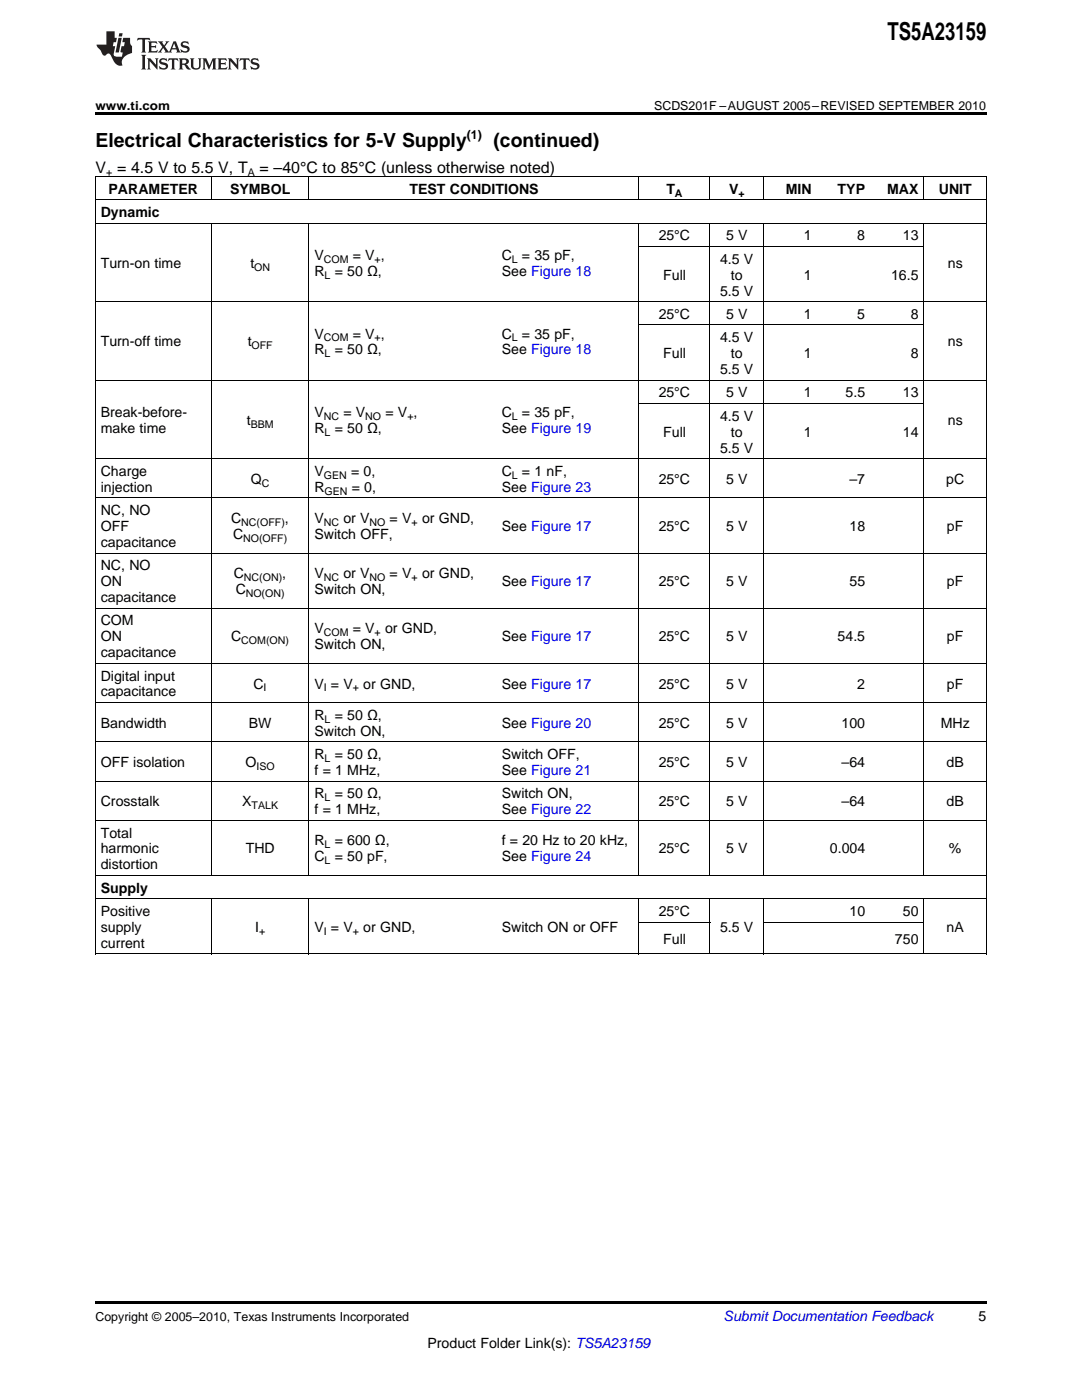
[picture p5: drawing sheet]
<svg xmlns="http://www.w3.org/2000/svg" width="216mm" height="279mm" viewBox="0 0 216 279" stroke-linecap="round" stroke-linejoin="round" font-family="sans-serif">
<defs><g id="words">
<text font-size="4.9" x="177.1" y="7.9">TS5A23159</text>
<g font-size="3.9">
<text x="19" y="29.3">Electrical Characteristics for 5-V Supply</text>
<text x="98.5" y="29.3">(continued)</text>
</g>
<g font-size="3.2">
<text x="19" y="34.4">V = 4.5 V to 5.5 V, T</text>
<text x="51.8" y="34.4">= –40°C to 85°C (unless otherwise noted)</text>
</g>
<g font-size="2.8">
<text x="21.7" y="38.7">PARAMETER</text>
<text x="45.9" y="38.7">SYMBOL</text>
<text x="81.7" y="38.7">TEST CONDITIONS</text>
<text x="133" y="38.7">T</text>
<text x="145.5" y="38.7">V</text>
<text x="156.8" y="38.7">MIN</text>
<text x="167.1" y="38.7">TYP</text>
<text x="177" y="38.7">MAX</text>
<text x="187.3" y="38.7">UNIT</text>
<text x="20.1" y="43.3">Dynamic</text>
<text x="131.4" y="48">25°C</text>
<text x="144.9" y="48">5 V</text>
<text x="160.4" y="48">1</text>
<text x="171.1" y="48">8</text>
<text x="180.2" y="48">13</text>
<text x="20.1" y="53.5">Turn-on time</text>
<text x="50" y="53.5">t</text>
<text x="62.8" y="51.9">V</text>
<text x="70.4" y="51.9">= V ,</text>
<text x="100.1" y="51.9">C</text>
<text x="104.1" y="51.9">= 35 pF,</text>
<text x="143.7" y="52.6">4.5 V</text>
<text x="189.1" y="53.5">ns</text>
<text x="62.8" y="55.1">R</text>
<text x="66.8" y="55.1">= 50 Ω,</text>
<text x="100.1" y="55.1">See Figure 18</text>
<text x="132.3" y="55.8">Full</text>
<text x="143.7" y="59">5.5 V</text>
<text x="145.8" y="55.8">to</text>
<text x="160.4" y="55.8">1</text>
<text x="177.8" y="55.8">16.5</text>
<text x="131.4" y="63.6">25°C</text>
<text x="144.9" y="63.6">5 V</text>
<text x="160.4" y="63.6">1</text>
<text x="171.1" y="63.6">5</text>
<text x="181.7" y="63.6">8</text>
<text x="20.1" y="69.1">Turn-off time</text>
<text x="49.4" y="69.1">t</text>
<text x="62.8" y="67.6">V</text>
<text x="62.8" y="70.7">R</text>
<text x="66.8" y="70.7">= 50 Ω,</text>
<text x="70.4" y="67.6">= V ,</text>
<text x="100.1" y="67.6">C</text>
<text x="100.1" y="70.7">See Figure 18</text>
<text x="104.1" y="67.6">= 35 pF,</text>
<text x="132.3" y="71.5">Full</text>
<text x="143.7" y="68.3">4.5 V</text>
<text x="145.8" y="71.5">to</text>
<text x="160.4" y="71.5">1</text>
<text x="181.7" y="71.5">8</text>
<text x="189.1" y="69.1">ns</text>
<text x="143.7" y="74.6">5.5 V</text>
<text x="20.1" y="83.2">Break-before-</text>
<text x="62.8" y="83.2">V</text>
<text x="68.5" y="83.2">= V</text>
<text x="76.9" y="83.2">= V ,</text>
<text x="100.1" y="83.2">C</text>
<text x="104.1" y="83.2">= 35 pF,</text>
<text x="131.4" y="79.3">25°C</text>
<text x="143.7" y="84">4.5 V</text>
<text x="144.9" y="79.3">5 V</text>
<text x="160.4" y="79.3">1</text>
<text x="168.7" y="79.3">5.5</text>
<text x="180.2" y="79.3">13</text>
<text x="20.1" y="86.4">make time</text>
<text x="49.2" y="84.8">t</text>
<text x="62.8" y="86.4">R</text>
<text x="66.8" y="86.4">= 50 Ω,</text>
<text x="100.1" y="86.4">See Figure 19</text>
<text x="132.3" y="87.1">Full</text>
<text x="145.8" y="87.1">to</text>
<text x="160.4" y="87.1">1</text>
<text x="180.2" y="87.1">14</text>
<text x="189.1" y="84.8">ns</text>
<text x="20.1" y="95">Charge</text>
<text x="62.8" y="95">V</text>
<text x="70.1" y="95">= 0,</text>
<text x="100.1" y="95">C</text>
<text x="104.1" y="95">= 1 nF,</text>
<text x="143.7" y="90.3">5.5 V</text>
<text x="20.1" y="98.1">injection</text>
<text x="50.1" y="96.6">Q</text>
<text x="62.8" y="98.1">R</text>
<text x="70.2" y="98.1">= 0,</text>
<text x="100.1" y="98.1">See Figure 23</text>
<text x="131.4" y="96.6">25°C</text>
<text x="144.9" y="96.6">5 V</text>
<text x="169.5" y="96.6">–7</text>
<text x="188.8" y="96.6">pC</text>
<text x="20.1" y="102.8">NC, NO</text>
<text x="20.1" y="106">OFF</text>
<text x="46.1" y="104.4">C</text>
<text x="46.5" y="107.6">C</text>
<text x="56.9" y="104.4">,</text>
<text x="62.8" y="104.4">V</text>
<text x="62.8" y="107.6">Switch OFF,</text>
<text x="68.5" y="104.4">or V</text>
<text x="77.8" y="104.4">= V</text>
<text x="84.2" y="104.4">or GND,</text>
<text x="100.1" y="106">See Figure 17</text>
<text x="131.4" y="106">25°C</text>
<text x="144.9" y="106">5 V</text>
<text x="169.5" y="106">18</text>
<text x="188.9" y="106">pF</text>
<text x="20.1" y="109.1">capacitance</text>
<text x="20.1" y="113.8">NC, NO</text>
<text x="20.1" y="117">ON</text>
<text x="46.7" y="115.4">C</text>
<text x="47" y="118.6">C</text>
<text x="56.3" y="115.4">,</text>
<text x="62.8" y="115.4">V</text>
<text x="62.8" y="118.6">Switch ON,</text>
<text x="68.5" y="115.4">or V</text>
<text x="77.8" y="115.4">= V</text>
<text x="84.2" y="115.4">or GND,</text>
<text x="100.1" y="117">See Figure 17</text>
<text x="131.4" y="117">25°C</text>
<text x="144.9" y="117">5 V</text>
<text x="169.5" y="117">55</text>
<text x="188.9" y="117">pF</text>
<text x="20.1" y="120.2">capacitance</text>
<text x="20.1" y="124.8">COM</text>
<text x="20.1" y="128">ON</text>
<text x="20.1" y="131.2">capacitance</text>
<text x="46.1" y="128">C</text>
<text x="62.8" y="126.4">V</text>
<text x="62.8" y="129.6">Switch ON,</text>
<text x="70.4" y="126.4">= V</text>
<text x="76.8" y="126.4">or GND,</text>
<text x="100.1" y="128">See Figure 17</text>
<text x="131.4" y="128">25°C</text>
<text x="144.9" y="128">5 V</text>
<text x="167.1" y="128">54.5</text>
<text x="188.9" y="128">pF</text>
<text x="20.1" y="135.8">Digital input</text>
<text x="50.6" y="137.4">C</text>
<text x="62.8" y="137.4">V = V</text>
<text x="72.5" y="137.4">or GND,</text>
<text x="100.1" y="137.4">See Figure 17</text>
<text x="131.4" y="137.4">25°C</text>
<text x="144.9" y="137.4">5 V</text>
<text x="171.1" y="137.4">2</text>
<text x="188.9" y="137.4">pF</text>
<text x="20.1" y="139">capacitance</text>
<text x="62.8" y="143.7">R</text>
<text x="66.8" y="143.7">= 50 Ω,</text>
<text x="20.1" y="145.2">Bandwidth</text>
<text x="49.6" y="145.2">BW</text>
<text x="62.8" y="146.8">Switch ON,</text>
<text x="100.1" y="145.2">See Figure 20</text>
<text x="131.4" y="145.2">25°C</text>
<text x="144.9" y="145.2">5 V</text>
<text x="167.9" y="145.2">100</text>
<text x="187.7" y="145.2">MHz</text>
<text x="20.1" y="153.1">OFF isolation</text>
<text x="49" y="153.1">O</text>
<text x="62.8" y="151.5">R</text>
<text x="62.8" y="154.7">f = 1 MHz,</text>
<text x="66.8" y="151.5">= 50 Ω,</text>
<text x="100.1" y="151.5">Switch OFF,</text>
<text x="100.1" y="154.7">See Figure 21</text>
<text x="131.4" y="153.1">25°C</text>
<text x="144.9" y="153.1">5 V</text>
<text x="167.9" y="153.1">–64</text>
<text x="188.9" y="153.1">dB</text>
<text x="20.1" y="160.9">Crosstalk</text>
<text x="48.3" y="160.9">X</text>
<text x="62.8" y="159.3">R</text>
<text x="66.8" y="159.3">= 50 Ω,</text>
<text x="100.1" y="159.3">Switch ON,</text>
<text x="131.4" y="160.9">25°C</text>
<text x="144.9" y="160.9">5 V</text>
<text x="167.9" y="160.9">–64</text>
<text x="188.9" y="160.9">dB</text>
<text x="20.1" y="167.1">Total</text>
<text x="62.8" y="162.5">f = 1 MHz,</text>
<text x="100.1" y="162.5">See Figure 22</text>
<text x="20.1" y="170.3">harmonic</text>
<text x="20.1" y="173.5">distortion</text>
<text x="49" y="170.3">THD</text>
<text x="62.8" y="168.7">R</text>
<text x="62.8" y="171.9">C</text>
<text x="66.8" y="168.7">= 600 Ω,</text>
<text x="66.8" y="171.9">= 50 pF,</text>
<text x="100.1" y="168.7">f = 20 Hz to 20 kHz,</text>
<text x="100.1" y="171.9">See Figure 24</text>
<text x="131.4" y="170.3">25°C</text>
<text x="144.9" y="170.3">5 V</text>
<text x="165.6" y="170.3">0.004</text>
<text x="189.3" y="170.3">%</text>
<text x="20.1" y="178.2">Supply</text>
<text x="20.1" y="182.8">Positive</text>
<text x="20.1" y="186">supply</text>
<text x="50.9" y="186">I</text>
<text x="62.8" y="186">V = V</text>
<text x="72.5" y="186">or GND,</text>
<text x="100.1" y="186">Switch ON or OFF</text>
<text x="131.4" y="182.8">25°C</text>
<text x="143.7" y="186">5.5 V</text>
<text x="169.5" y="182.8">10</text>
<text x="180.2" y="182.8">50</text>
<text x="188.9" y="186">nA</text>
<text x="20.1" y="189.2">current</text>
<text x="132.3" y="188.3">Full</text>
<text x="178.6" y="188.3">750</text>
<text x="195.3" y="263.6">5</text>
<text x="85.3" y="269">Product Folder Link(s): TS5A23159</text>
</g>
<text font-size="2.8" fill="#0000c8" x="144.4" y="263.6">Submit Documentation Feedback</text>
<g font-size="2.5">
<text x="19" y="21.9">www.ti.com</text>
<text x="130.5" y="21.9">SCDS201F –AUGUST 2005–REVISED SEPTEMBER 2010</text>
<text x="93.1" y="27.7">(1)</text>
<text x="19" y="263.6">Copyright © 2005–2010, Texas Instruments Incorporated</text>
</g>
<g font-size="2.1">
<text x="21.2" y="35.1">+</text>
<text x="49.4" y="35.1">A</text>
<text x="134.7" y="39.2">A</text>
<text x="147.4" y="39.2">+</text>
<text x="64.6" y="52.5">COM</text>
<text x="74.8" y="52.5">+</text>
<text x="102.1" y="52.5">L</text>
<text x="50.7" y="54">ON</text>
<text x="64.8" y="55.6">L</text>
<text x="50.2" y="69.7">OFF</text>
<text x="64.6" y="68.1">COM</text>
<text x="64.8" y="71.3">L</text>
<text x="74.8" y="68.1">+</text>
<text x="102.1" y="68.1">L</text>
<text x="64.6" y="83.8">NC</text>
<text x="72.9" y="83.8">NO</text>
<text x="81.3" y="83.8">+</text>
<text x="102.1" y="83.8">L</text>
<text x="50" y="85.4">BBM</text>
<text x="64.8" y="87">L</text>
<text x="64.6" y="95.5">GEN</text>
<text x="102.1" y="95.5">L</text>
<text x="52.2" y="97.1">C</text>
<text x="64.8" y="98.7">GEN</text>
<text x="48.2" y="105">NC(OFF)</text>
<text x="64.6" y="105">NC</text>
<text x="73.7" y="105">NO</text>
<text x="82.1" y="105">+</text>
<text x="48.5" y="108.1">NO(OFF)</text>
<text x="48.7" y="116">NC(ON)</text>
<text x="49" y="119.1">NO(ON)</text>
<text x="64.6" y="116">NC</text>
<text x="73.7" y="116">NO</text>
<text x="82.1" y="116">+</text>
<text x="48.2" y="128.6">COM(ON)</text>
<text x="64.6" y="127">COM</text>
<text x="74.8" y="127">+</text>
<text x="52.6" y="138">I</text>
<text x="64.6" y="138">I</text>
<text x="70.4" y="138">+</text>
<text x="64.8" y="144.2">L</text>
<text x="51.2" y="153.6">ISO</text>
<text x="64.8" y="152">L</text>
<text x="50.2" y="161.5">TALK</text>
<text x="64.8" y="159.9">L</text>
<text x="64.8" y="169.3">L</text>
<text x="64.8" y="172.5">L</text>
<text x="51.7" y="186.5">+</text>
<text x="64.6" y="186.5">I</text>
<text x="70.4" y="186.5">+</text>
</g>
</g></defs>
<g fill="#231f20">
<path d="M27.5 7.6l-.1 .5 .4-.2h.6v.1v2.1l-.2 .4h1l-.3-.4v-2.1l.1-.1h.5l.5 .2-.2-.5zM29.5 8.3l.2 .3v1.5l-.2 .4h1.8l.2-.6a1.04 1.04 0 0 1-1.3 .2v-.7h.6l.3 .2v-.6l-.3 .2h-.6v-.6l.8-.1 .4 .3-.2-.5zM31.5 8.3l.9 1.1-.9 1.1h.8l-.2-.2 .5-.7 .4 .7-.2 .2h1.5l-.1-.2 .1-.4h.9l.1 .4-.2 .2h1l-.3-.3-.7-1.9h-.5l-.9 2-.8-1 .9-1h-.8l.1 .3-.3 .5-.4-.6 .2-.2zM34.7 8.6l.4 1h-.7zM36.3 8.4a.63 .63 0 0 0-.2 .7 .63 .63 0 0 0 .6 .4l.6 .2 .1 .2a.75 .75 0 0 1-.7 .4 .75 .75 0 0 1-.6-.5l.1 .7 .1-.1a1.11 1.11 0 0 0 1.5-.6 1.13 1.13 0 0 0-1.2-.8l-.1-.4a1.04 1.04 0 0 1 1.2 .2l-.2-.5-.1 .1-.5-.2zM28.2 10.9l.2 .4v2.2l-.2 .4h1l-.3-.4v-2.2l.3-.4zM29.3 11.6l.3 .4v1.5l-.3 .4h.8l-.2-.4v-1.3l1.5 1.7v-1.9l.2-.4h-.7l.2 .4v.9l-1.1-1.3zM32 11.8a.62 .62 0 0 0-.2 .7 .62 .62 0 0 0 .6 .4l.6 .1 .1 .3a.76 .76 0 0 1-.7 .3 .76 .76 0 0 1-.6-.4l.1 .7 .1-.1a1.11 1.11 0 0 0 1.5-.6 1.13 1.13 0 0 0-1.2-.8l-.1-.4a1.04 1.04 0 0 1 1.2 .2l-.2-.6-.1 .1-.5-.1zM33.7 11.6l-.2 .6a.61 .61 0 0 1 .8-.3v1.6l-.2 .4h.9l-.2-.4v-1.6a.63 .63 0 0 1 .8 .3l-.2-.6zM35.6 11.6l.3 .4v1.5l-.3 .4h1l-.2-.2v-.8l.5 .2a.76 .76 0 0 0 1.2 .7l-1-1a.58 .58 0 0 0 .6-.5 .58 .58 0 0 0-.5-.6zM36.4 11.9h.1a.45 .45 0 0 1 .5 .1 .45 .45 0 0 1 .1 .5l-.7 .2zM37.9 11.6l.2 .2a2.17 2.17 0 0 0 .3 1.9 .99 .99 0 0 0 1.6-.6v-1.1l.2-.4h-.7l.2 .2a1.92 1.92 0 0 1-.2 1.8 .6 .6 0 0 1-.9-.5v-1.1l.2-.4zM40.4 11.6l.2 .4v1.5l-.2 .4h.7l-.2-.4v-1.4l.8 1.8 .8-1.8v1.4l-.2 .4h.9l-.2-.4v-1.5l.2-.4h-.8l-.6 1.5-.6-1.5zM43.4 11.6l.2 .4v1.5l-.2 .4h1.8l.2-.6a1.04 1.04 0 0 1-1.3 .1v-.6h.5l.4 .2v-.6l-.4 .2h-.5v-.7h.8l.3 .3-.1-.6zM45.5 11.6l.2 .4v1.5l-.2 .4h.7l-.2-.4v-1.3l1.5 1.7v-1.9l.2-.4h-.7l.2 .4v.9l-1.1-1.3zM47.9 11.6l-.1 .6a.61 .61 0 0 1 .8-.3v1.6l-.3 .4h1l-.3-.4 .1-1.6a.63 .63 0 0 1 .7 .3l-.1-.6zM50.2 11.8a.62 .62 0 0 0-.2 .7 .62 .62 0 0 0 .6 .4l.6 .1 .2 .3a.76 .76 0 0 1-.8 .3 .76 .76 0 0 1-.6-.4l.1 .7 .2-.1a1.11 1.11 0 0 0 1.5-.6 1.13 1.13 0 0 0-1.3-.8l-.1-.4a1.04 1.04 0 0 1 1.2 .2l-.1-.6-.2 .1-.5-.1z"/>
<path d="M21.2 6.3v2.6h-1.9l.1 .4 .7 .9a.91 .91 0 0 0 1 .8 .56 .56 0 0 1 .5-.3 .56 .56 0 0 1 .5 .3l.4 .8a1.53 1.53 0 0 0 1.9 1.2 1.54 1.54 0 0 1 1-2.1l.9-.3v-1.4a1.52 1.52 0 0 1-.3-1.6h-1.4l-.2 .8h.5l-.2 .8h-.4l-.2 1v.2l.4 .1-.2 .8a1.93 1.93 0 0 1-1.6-.3l.3-1.8h-.5l.2-.8h.4l.2-.8h-.4v-1.3zM23.6 7.6l-.6 2.9h.7l.6-2.9zM23.8 6.6l-.1 .7h.6l.2-.7z"/>
</g>
<path d="M19 22.5h177.8v.5h-177.8zM19 259.7h177.8v.5h-177.8z" fill="#000"/>
<g fill="none" stroke="#000" stroke-width=".2">
<path d="M19 39.9h177.8M19 35.2h177.8M19.1 35.3v155.1M42.1 35.3v4.6M61.6 35.3v4.6M127.4 35.3v4.6M141.7 35.3v4.6M152.3 35.3v4.6M184.3 35.3v4.6M196.8 35.3v155.1M19 44.5h177.8M42.1 44.6v130.2"/>
<path d="M61.6 44.6v130.2M127.4 44.6v130.2M127.5 49.2h56.9M141.7 44.6v130.2M152.3 44.6v130.2M184.3 44.6v130.2M19 75.9h177.8M19 60.2h177.8M127.5 64.9h56.9M19 99.4h177.8M19 91.5h177.8M127.5 80.5h56.9"/>
<path d="M19 110.4h177.8M19 132.4h177.8M19 121.4h177.8M19 155.9h177.8M19 148h177.8M19 140.2h177.8M19 179.4h177.8M19 174.7h177.8M19 163.7h177.8M42.1 179.4v11M61.6 179.4v11M127.4 179.4v11"/>
<path d="M141.7 179.4v11M152.3 179.4v11M184.3 179.4v11M19 190.4h177.8M127.5 184h14.2M152.4 184h32"/>
</g>
<use href="#words"/>
</svg>
